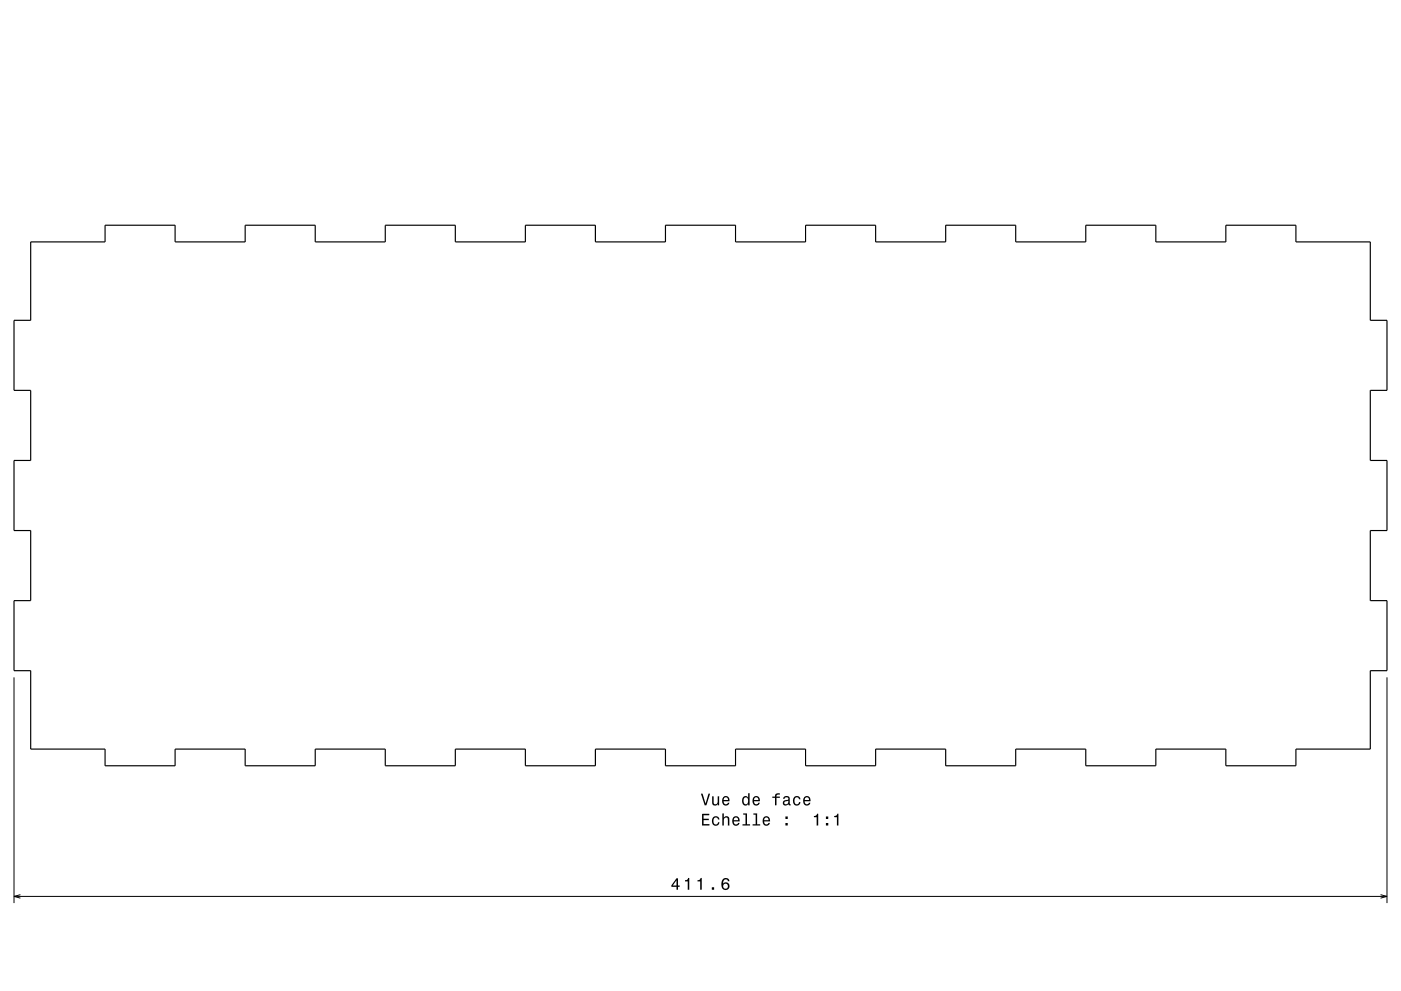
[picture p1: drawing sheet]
<svg xmlns="http://www.w3.org/2000/svg" width="420mm" height="297mm" viewBox="0 0 420 297" stroke-linecap="round" stroke-linejoin="round" font-family="sans-serif">
<path d="M4.2 203v67.7M415.8 203v67.7M4.2 268.7h411.6M6.1 268.1l-1.9 .6 1.9 .5M413.9 268.1l1.9 .6-1.9 .5" fill="none" stroke="#000" stroke-width=".3"/>
<path d="M9.2 72.5h22.3v-5h21v5h21v-5h21v5h21v-5h21v5h21v-5h21v5h21v-5h21v5h21v-5h21v5h21v-5h21v5h21v-5h21v5h21v-5h21v5h22.3v23.5h5v21h-5v21h5v21h-5v21h5v21h-5v23.5h-22.3v5h-21v-5h-21v5h-21v-5h-21v5h-21v-5h-21v5h-21v-5h-21v5h-21v-5h-21v5h-21v-5h-21v5h-21v-5h-21v5h-21v-5h-21v5h-21v-5h-22.3v-23.5h-5v-21h5v-21h-5v-21h5v-21h-5v-21h5z" fill="none" stroke="#000" stroke-width=".35"/>
<g fill="#000">
<path d="M210.1 237.9l1.2 3.5h.5l1.1-3.5h-.5l-.9 2.9-.9-2.9zM213.5 238.6v1.8a.89 .89 0 0 0 .6 1 .89 .89 0 0 0 1.1-.5v.5h.4v-2.8h-.4v1.6a.65 .65 0 0 1-.4 .8 .65 .65 0 0 1-.8-.3l-.1-2.1zM216.8 238.9a1.45 1.45 0 0 0-.3 1.7 1.45 1.45 0 0 0 1.5 .8l.7-.8h-.5l-.6 .5a.76 .76 0 0 1-.7-1h1.8a1.16 1.16 0 0 0-.5-1.3 1.16 1.16 0 0 0-1.4 .1zM217.1 239.2l.2-.2a.67 .67 0 0 1 .7 .1 .67 .67 0 0 1 .2 .7h-1.3zM222.7 238.9a1.49 1.49 0 0 0-.2 1.6 1.49 1.49 0 0 0 1.2 .9l.6-.5v.5h.4v-3.7h-.4v1.4a.89 .89 0 0 0-1.6-.2zM223.1 239.2a.62 .62 0 0 1 .7-.2 .62 .62 0 0 1 .4 .5 .91 .91 0 0 1 .1 1.1 .91 .91 0 0 1-1 .4l-.3-.5zM225.9 238.9a1.45 1.45 0 0 0-.3 1.7 1.45 1.45 0 0 0 1.5 .8l.7-.8h-.5l-.6 .5a.75 .75 0 0 1-.7-1h1.8a1.16 1.16 0 0 0-.5-1.3 1.16 1.16 0 0 0-1.4 .1zM226.2 239.2l.2-.2a.67 .67 0 0 1 .7 .1 .67 .67 0 0 1 .3 .7h-1.4zM231.5 238.7v.4h.8v2.3h.5v-2.3h1v-.4h-1v-.3l1-.3v-.3a.95 .95 0 0 0-1.1 0 .95 .95 0 0 0-.4 .9zM235 238.8l-.2 .6h.4a.55 .55 0 0 1 .7-.5 .55 .55 0 0 1 .3 .8h-.2a.91 .91 0 0 0-1.3 .6 .91 .91 0 0 0 .8 1.1l.9-.4 .1 .3 .5 .1v-.4h-.2v-1.6a1.02 1.02 0 0 0-.7-.8 1.02 1.02 0 0 0-1.1 .2zM235.2 240.3l1.1-.3a.77 .77 0 0 1-.2 .9 .77 .77 0 0 1-.9 0zM238 238.9a1.45 1.45 0 0 0-.2 1.7 1.45 1.45 0 0 0 1.5 .8l.6-.6 .1-.4h-.5l-.4 .6a1.02 1.02 0 0 1-.9-1 1.02 1.02 0 0 1 .9-1l.4 .5h.5a1.09 1.09 0 0 0-.8-.9 1.09 1.09 0 0 0-1.2 .3zM241.1 238.9a1.45 1.45 0 0 0-.3 1.7 1.45 1.45 0 0 0 1.5 .8l.7-.8h-.5l-.6 .5a.75 .75 0 0 1-.7-1h1.8a1.16 1.16 0 0 0-.5-1.3 1.16 1.16 0 0 0-1.4 .1zM241.4 239.2l.2-.2a.67 .67 0 0 1 .7 .1 .67 .67 0 0 1 .2 .7h-1.3z" fill-rule="evenodd"/>
<path d="M210.5 243.9v3.5h2.2v-.4h-1.8v-1.2h1.6v-.4h-1.6v-1.1h1.7v-.4zM213.7 245a1.45 1.45 0 0 0-.2 1.7 1.45 1.45 0 0 0 1.5 .7l.6-.5 .1-.5h-.4l-.5 .7a1.02 1.02 0 0 1-.9-1.1 1.02 1.02 0 0 1 1-1l.3 .6h.5a1.09 1.09 0 0 0-.8-1 1.09 1.09 0 0 0-1.2 .4zM216.5 243.8v3.6h.5v-1.6a.63 .63 0 0 1 .4-.7 .63 .63 0 0 1 .8 .3v2h.4v-1.8a.88 .88 0 0 0-.6-1 .88 .88 0 0 0-1 .5v-1.3zM219.8 245a1.45 1.45 0 0 0-.2 1.6 1.45 1.45 0 0 0 1.4 .8l.7-.8h-.4l-.6 .5a.75 .75 0 0 1-.7-.9h1.7a1.16 1.16 0 0 0-.4-1.4 1.16 1.16 0 0 0-1.5 .2zM220.2 245.2l.2-.2a.67 .67 0 0 1 .7 .1 .67 .67 0 0 1 .2 .7h-1.3zM222.8 243.8v.4h.7v2.8h-.9v.4h2.3v-.4h-1v-3.2zM225.8 243.8v.4h.7v2.8h-.9v.4h2.3v-.4h-.9v-3.2zM228.9 245a1.46 1.46 0 0 0-.2 1.6 1.46 1.46 0 0 0 1.4 .8l.7-.8h-.4l-.6 .5a.75 .75 0 0 1-.7-.9h1.8a1.17 1.17 0 0 0-.5-1.4 1.17 1.17 0 0 0-1.5 .2zM229.3 245.2l.2-.2a.67 .67 0 0 1 .7 .1 .67 .67 0 0 1 .2 .7h-1.3zM235.5 246.7v.7h.7v-.7zM235.5 244.7v.7h.7v-.7z" fill-rule="evenodd"/>
<path d="M244 244.6v.3h.8v2.5h.5v-3.5h-.4a.77 .77 0 0 1-.9 .7zM247.6 246.7v.7h.7v-.7zM247.6 244.7v.7h.7v-.7zM250.1 244.6v.3h.8v2.5h.5v-3.5h-.4a.77 .77 0 0 1-.9 .7z" fill-rule="evenodd"/>
<path d="M202.8 263.2l-1.5 2.1v.5h1.5v.9h.5v-.9h.5v-.4h-.5v-2.2zM202.8 263.8v1.6h-1.1zM205.4 263.8v.4h.8v2.5h.4v-3.6h-.3a.77 .77 0 0 1-.9 .7zM209.1 263.8v.4h.8v2.5h.5v-3.6h-.4a.77 .77 0 0 1-.9 .7zM213.4 265.9v.8h.7v-.8zM216.8 263.4a2.4 2.4 0 0 0 .2 3.2 1.16 1.16 0 0 0 1.5-.3 1.16 1.16 0 0 0-.2-1.5 1.16 1.16 0 0 0-1.5 0 1.02 1.02 0 0 1 .8-1.3l.4 .2 .2 .4h.5a1.12 1.12 0 0 0-.7-.9 1.12 1.12 0 0 0-1.2 .2zM216.7 265.6a.75 .75 0 0 1 1.5 0 .75 .75 0 0 1-1.5 0z" fill-rule="evenodd"/>
</g>
</svg>
